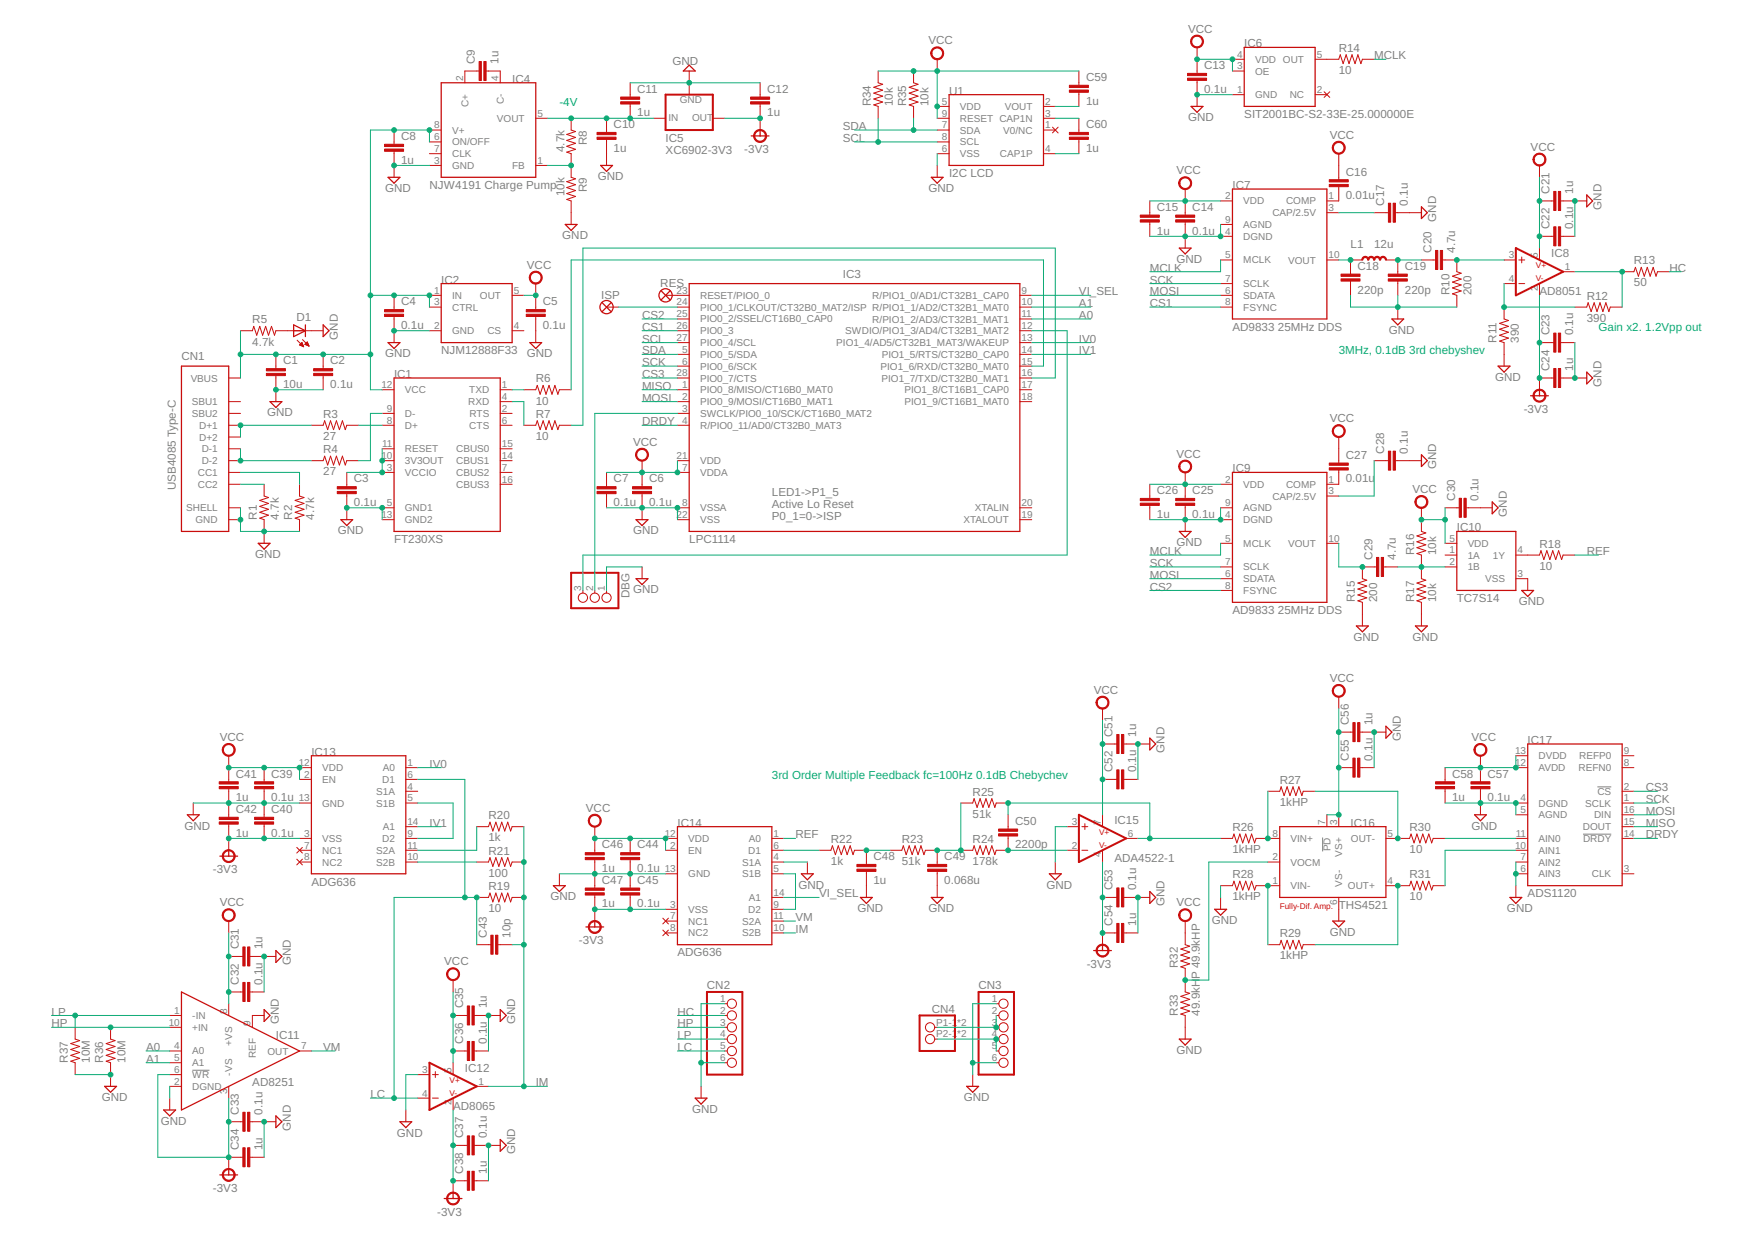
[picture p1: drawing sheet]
<svg xmlns="http://www.w3.org/2000/svg" width="297mm" height="210mm" viewBox="0 0 297 210" stroke-linecap="round" stroke-linejoin="round" font-family="sans-serif">
<defs><g id="words">
<g font-size="2" fill="#808080">
<text x="201.1" y="5.5">VCC</text>
<text x="80.4" y="10.8" transform="rotate(-90 80.4 10.8)">C9</text>
<text x="84.4" y="10.8" transform="rotate(-90 84.4 10.8)">1u</text>
<text x="113.8" y="10.9">GND</text>
<text x="157.1" y="7.5">VCC</text>
<text x="203.8" y="11.7">C13</text>
<text x="210.6" y="8">I</text>
<text x="211.1" y="8">C6</text>
<text x="226.6" y="8.8">R14</text>
<text x="232.6" y="10">MCLK</text>
<text x="86.7" y="14">IC4</text>
<text x="107.9" y="15.7">C11</text>
<text x="129.8" y="15.7">C12</text>
<text x="160.6" y="16">U1</text>
<text x="183.8" y="17.7">1u</text>
<text x="183.8" y="13.7">C59</text>
<text x="203.8" y="15.7">0.1u</text>
<text x="226.6" y="12.5">10</text>
<text x="67.9" y="23.7">C8</text>
<text x="103.9" y="21.7">C10</text>
<text x="107.9" y="19.7">1u</text>
<text x="129.8" y="19.7">1u</text>
<text x="142.6" y="22">SDA</text>
<text x="147.4" y="18" transform="rotate(-90 147.4 18)">R34</text>
<text x="151.1" y="18" transform="rotate(-90 151.1 18)">10k</text>
<text x="153.4" y="18" transform="rotate(-90 153.4 18)">R35</text>
<text x="157.1" y="18" transform="rotate(-90 157.1 18)">10k</text>
<text x="183.8" y="21.7">C60</text>
<text x="201.1" y="20.5">GND</text>
<text x="210.6" y="20">SIT2001BC-S2-33E-25.000000E</text>
<text x="225.1" y="23.5">VCC</text>
<text x="67.9" y="27.7">1u</text>
<text x="95.6" y="25.8" transform="rotate(-90 95.6 25.8)">4.7k</text>
<text x="99.3" y="24.5" transform="rotate(-90 99.3 24.5)">R8</text>
<text x="103.9" y="25.7">1u</text>
<text x="112.7" y="26">XC6902-3V3</text>
<text x="112.7" y="24">IC5</text>
<text x="126" y="25.9">-3V3</text>
<text x="142.6" y="24">SCL</text>
<text x="183.8" y="25.7">1u</text>
<text x="199.1" y="29.5">VCC</text>
<text x="227.8" y="29.7">C16</text>
<text x="259.1" y="25.5">VCC</text>
<text x="65.2" y="32.5">GND</text>
<text x="72.7" y="32">NJW4191 Charge Pump</text>
<text x="95.6" y="33.2" transform="rotate(-90 95.6 33.2)">10k</text>
<text x="99.3" y="32.5" transform="rotate(-90 99.3 32.5)">R9</text>
<text x="101.2" y="30.5">GND</text>
<text x="157.1" y="32.5">GND</text>
<text x="160.6" y="30">I2C LCD</text>
<text x="195.8" y="35.7">C15</text>
<text x="201.8" y="35.7">C14</text>
<text x="208.6" y="32">I</text>
<text x="209.1" y="32">C7</text>
<text x="227.8" y="33.7">0.01u</text>
<text x="234.3" y="34.8" transform="rotate(-90 234.3 34.8)">C17</text>
<text x="238.3" y="34.8" transform="rotate(-90 238.3 34.8)">0.1u</text>
<text x="262.3" y="32.8" transform="rotate(-90 262.3 32.8)">C21</text>
<text x="266.3" y="32.8" transform="rotate(-90 266.3 32.8)">1u</text>
<text x="271.1" y="35.5" transform="rotate(-90 271.1 35.5)">GND</text>
<text x="95.2" y="40.5">GND</text>
<text x="195.8" y="39.7">1u</text>
<text x="201.8" y="39.7">0.1u</text>
<text x="243.1" y="37.5" transform="rotate(-90 243.1 37.5)">GND</text>
<text x="262.3" y="38.8" transform="rotate(-90 262.3 38.8)">C22</text>
<text x="266.3" y="38.8" transform="rotate(-90 266.3 38.8)">0.1u</text>
<text x="74.7" y="48">IC2</text>
<text x="89.2" y="45.5">VCC</text>
<text x="142.6" y="47">IC3</text>
<text x="194.6" y="46">MCLK</text>
<text x="194.6" y="48">SCK</text>
<text x="199.1" y="44.5">GND</text>
<text x="228.6" y="42">L1</text>
<text x="229.8" y="45.7">C18</text>
<text x="232.6" y="42">12u</text>
<text x="237.8" y="45.7">C19</text>
<text x="242.3" y="42.8" transform="rotate(-90 242.3 42.8)">C20</text>
<text x="246.3" y="42.8" transform="rotate(-90 246.3 42.8)">4.7u</text>
<text x="262.6" y="43.5">IC8</text>
<text x="276.5" y="44.7">R13</text>
<text x="282.5" y="46">HC</text>
<text x="67.9" y="51.7">C4</text>
<text x="91.9" y="51.7">C5</text>
<text x="101.8" y="50.5">ISP</text>
<text x="108.7" y="54">CS2</text>
<text x="111.8" y="48.5">RES</text>
<text x="182.6" y="54">A0</text>
<text x="182.6" y="52">A1</text>
<text x="182.6" y="50">VI_SEL</text>
<text x="194.6" y="50">MOSI</text>
<text x="194.6" y="52">CS1</text>
<text x="229.8" y="49.7">220p</text>
<text x="237.8" y="49.7">220p</text>
<text x="245.3" y="50" transform="rotate(-90 245.3 50)">R10</text>
<text x="249.1" y="50" transform="rotate(-90 249.1 50)">200</text>
<text x="260.6" y="50">AD8051</text>
<text x="268.6" y="50.7">R12</text>
<text x="276.5" y="48.5">50</text>
<text x="42.7" y="58.5">4.7k</text>
<text x="42.7" y="54.7">R5</text>
<text x="50.2" y="54.4">D1</text>
<text x="57.2" y="57.5" transform="rotate(-90 57.2 57.5)">GND</text>
<text x="67.9" y="55.7">0.1u</text>
<text x="74.7" y="60">NJM12888F33</text>
<text x="91.9" y="55.7">0.1u</text>
<text x="108.7" y="56">CS1</text>
<text x="108.7" y="60">SDA</text>
<text x="108.7" y="58">SCL</text>
<text x="182.6" y="58">IV0</text>
<text x="182.6" y="60">IV1</text>
<text x="208.6" y="56">AD9833</text>
<text x="216.3" y="56">25MHz DDS</text>
<text x="235.1" y="56.5">GND</text>
<text x="253.3" y="58" transform="rotate(-90 253.3 58)">R11</text>
<text x="257.1" y="58" transform="rotate(-90 257.1 58)">390</text>
<text x="262.3" y="56.8" transform="rotate(-90 262.3 56.8)">C23</text>
<text x="266.3" y="56.8" transform="rotate(-90 266.3 56.8)">0.1u</text>
<text x="268.6" y="54.5">390</text>
<text x="30.7" y="61">CN1</text>
<text x="47.9" y="65.7">10u</text>
<text x="47.9" y="61.7">C1</text>
<text x="55.9" y="65.7">0.1u</text>
<text x="55.9" y="61.7">C2</text>
<text x="65.2" y="60.5">GND</text>
<text x="66.7" y="64">IC1</text>
<text x="89.2" y="60.5">GND</text>
<text x="90.7" y="64.7">R6</text>
<text x="108.7" y="62">SCK</text>
<text x="108.7" y="64">CS3</text>
<text x="108.7" y="66">MISO</text>
<text x="253.1" y="64.5">GND</text>
<text x="262.3" y="62.8" transform="rotate(-90 262.3 62.8)">C24</text>
<text x="266.3" y="62.8" transform="rotate(-90 266.3 62.8)">1u</text>
<text x="271.1" y="65.5" transform="rotate(-90 271.1 65.5)">GND</text>
<text x="45.2" y="70.5">GND</text>
<text x="54.7" y="70.7">R3</text>
<text x="90.7" y="68.5">10</text>
<text x="90.7" y="70.7">R7</text>
<text x="108.7" y="68">MOSI</text>
<text x="108.7" y="72">DRDY</text>
<text x="225.1" y="71.5">VCC</text>
<text x="257.9" y="69.9">-3V3</text>
<text x="54.7" y="74.5">27</text>
<text x="54.7" y="76.7">R4</text>
<text x="90.7" y="74.5">10</text>
<text x="107.2" y="75.5">VCC</text>
<text x="199.1" y="77.5">VCC</text>
<text x="227.8" y="77.7">C27</text>
<text x="234.3" y="76.8" transform="rotate(-90 234.3 76.8)">C28</text>
<text x="238.3" y="76.8" transform="rotate(-90 238.3 76.8)">0.1u</text>
<text x="29.8" y="83" transform="rotate(-90 29.8 83)">USB4085 Type-C</text>
<text x="54.7" y="80.5">27</text>
<text x="59.9" y="81.7">C3</text>
<text x="103.9" y="81.7">C7</text>
<text x="109.9" y="81.7">C6</text>
<text x="130.6" y="84">LED1-&gt;P1_5</text>
<text x="195.8" y="83.7">C26</text>
<text x="201.8" y="83.7">C25</text>
<text x="208.6" y="80">I</text>
<text x="209.1" y="80">C9</text>
<text x="227.8" y="81.7">0.01u</text>
<text x="239.1" y="83.5">VCC</text>
<text x="243.1" y="79.5" transform="rotate(-90 243.1 79.5)">GND</text>
<text x="43.5" y="88" transform="rotate(-90 43.5 88)">R1</text>
<text x="47.2" y="88" transform="rotate(-90 47.2 88)">4.7k</text>
<text x="49.5" y="88" transform="rotate(-90 49.5 88)">R2</text>
<text x="53.2" y="88" transform="rotate(-90 53.2 88)">4.7k</text>
<text x="59.9" y="85.7">0.1u</text>
<text x="103.9" y="85.7">0.1u</text>
<text x="109.9" y="85.7">0.1u</text>
<text x="130.6" y="86">Active Lo Reset</text>
<text x="130.6" y="88">P0_1=0-&gt;ISP</text>
<text x="195.8" y="87.7">1u</text>
<text x="201.8" y="87.7">0.1u</text>
<text x="246.3" y="84.8" transform="rotate(-90 246.3 84.8)">C30</text>
<text x="246.6" y="90">I</text>
<text x="247.1" y="90">C10</text>
<text x="250.3" y="84.8" transform="rotate(-90 250.3 84.8)">0.1u</text>
<text x="255.1" y="87.5" transform="rotate(-90 255.1 87.5)">GND</text>
<text x="43.2" y="94.5">GND</text>
<text x="57.2" y="90.5">GND</text>
<text x="66.7" y="92">FT230XS</text>
<text x="107.2" y="90.5">GND</text>
<text x="116.7" y="92">LPC1114</text>
<text x="194.6" y="94">MCLK</text>
<text x="194.6" y="96">SCK</text>
<text x="199.1" y="92.5">GND</text>
<text x="232.3" y="94.8" transform="rotate(-90 232.3 94.8)">C29</text>
<text x="236.3" y="94.8" transform="rotate(-90 236.3 94.8)">4.7u</text>
<text x="239.3" y="94" transform="rotate(-90 239.3 94)">R16</text>
<text x="243.1" y="94" transform="rotate(-90 243.1 94)">10k</text>
<text x="260.6" y="92.7">R18</text>
<text x="268.6" y="94">REF</text>
<text x="106.6" y="101.2" transform="rotate(-90 106.6 101.2)">DBG</text>
<text x="107.2" y="100.5">GND</text>
<text x="194.6" y="98">MOSI</text>
<text x="194.6" y="100">CS2</text>
<text x="229.3" y="102" transform="rotate(-90 229.3 102)">R15</text>
<text x="233.1" y="102" transform="rotate(-90 233.1 102)">200</text>
<text x="239.3" y="102" transform="rotate(-90 239.3 102)">R17</text>
<text x="243.1" y="102" transform="rotate(-90 243.1 102)">10k</text>
<text x="246.6" y="102">TC7S14</text>
<text x="260.6" y="96.5">10</text>
<text x="208.6" y="104">AD9833</text>
<text x="216.3" y="104">25MHz DDS</text>
<text x="257.1" y="102.5">GND</text>
<text x="229.1" y="108.5">GND</text>
<text x="239.1" y="108.5">GND</text>
<text x="185.1" y="117.4">VCC</text>
<text x="225.1" y="115.4">VCC</text>
<text x="37.2" y="125.4">VCC</text>
<text x="188.3" y="124.7" transform="rotate(-90 188.3 124.7)">C51</text>
<text x="192.3" y="124.7" transform="rotate(-90 192.3 124.7)">1u</text>
<text x="228.3" y="122.7" transform="rotate(-90 228.3 122.7)">C56</text>
<text x="232.3" y="122.7" transform="rotate(-90 232.3 122.7)">1u</text>
<text x="237.1" y="125.4" transform="rotate(-90 237.1 125.4)">GND</text>
<text x="249.1" y="125.4">VCC</text>
<text x="258.6" y="125.9">IC17</text>
<text x="39.9" y="131.6">C41</text>
<text x="45.9" y="131.6">C39</text>
<text x="52.7" y="127.9">I</text>
<text x="53.2" y="127.9">C13</text>
<text x="72.7" y="129.9">IV0</text>
<text x="188.3" y="130.7" transform="rotate(-90 188.3 130.7)">C52</text>
<text x="192.3" y="130.7" transform="rotate(-90 192.3 130.7)">0.1u</text>
<text x="197.1" y="127.4" transform="rotate(-90 197.1 127.4)">GND</text>
<text x="228.3" y="128.7" transform="rotate(-90 228.3 128.7)">C55</text>
<text x="232.3" y="128.7" transform="rotate(-90 232.3 128.7)">0.1u</text>
<text x="245.8" y="131.6">C58</text>
<text x="251.8" y="131.6">C57</text>
<text x="39.9" y="135.6">1u</text>
<text x="39.9" y="137.6">C42</text>
<text x="45.9" y="135.6">0.1u</text>
<text x="45.9" y="137.6">C40</text>
<text x="99.2" y="137.4">VCC</text>
<text x="164.6" y="134.7">R25</text>
<text x="216.6" y="136.4">1kHP</text>
<text x="216.6" y="132.7">R27</text>
<text x="245.8" y="135.6">1u</text>
<text x="251.8" y="135.6">0.1u</text>
<text x="278.5" y="135.9">SCK</text>
<text x="278.5" y="137.9">MOSI</text>
<text x="278.5" y="133.9">CS3</text>
<text x="31.2" y="140.4">GND</text>
<text x="39.9" y="141.6">1u</text>
<text x="45.9" y="141.6">0.1u</text>
<text x="72.7" y="139.9">IV1</text>
<text x="82.7" y="142.4">1k</text>
<text x="82.7" y="138.7">R20</text>
<text x="101.9" y="143.6">C46</text>
<text x="107.9" y="143.6">C44</text>
<text x="114.7" y="139.9">IC14</text>
<text x="134.6" y="141.9">REF</text>
<text x="140.6" y="142.7">R22</text>
<text x="152.6" y="142.7">R23</text>
<text x="164.6" y="138.4">51k</text>
<text x="164.6" y="142.7">R24</text>
<text x="171.8" y="143.6">2200p</text>
<text x="171.8" y="139.6">C50</text>
<text x="188.6" y="139.4">IC15</text>
<text x="208.6" y="140.7">R26</text>
<text x="228.6" y="139.9">IC16</text>
<text x="238.6" y="140.7">R30</text>
<text x="249.1" y="140.4">GND</text>
<text x="278.5" y="139.9">MISO</text>
<text x="278.5" y="141.9">DRDY</text>
<text x="36" y="147.8">-3V3</text>
<text x="52.7" y="149.9">ADG636</text>
<text x="82.7" y="148.4">100</text>
<text x="82.7" y="144.7">R21</text>
<text x="101.9" y="147.6">1u</text>
<text x="101.9" y="149.6">C47</text>
<text x="107.9" y="147.6">0.1u</text>
<text x="107.9" y="149.6">C45</text>
<text x="140.6" y="146.4">1k</text>
<text x="147.8" y="149.6">1u</text>
<text x="147.8" y="145.6">C48</text>
<text x="152.6" y="146.4">51k</text>
<text x="159.8" y="149.6">0.068u</text>
<text x="159.8" y="145.6">C49</text>
<text x="164.6" y="146.4">178k</text>
<text x="188.6" y="145.9">ADA4522-1</text>
<text x="208.6" y="144.4">1kHP</text>
<text x="208.6" y="148.7">R28</text>
<text x="238.6" y="144.4">10</text>
<text x="238.6" y="148.7">R31</text>
<text x="37.2" y="153.4">VCC</text>
<text x="82.7" y="154.4">10</text>
<text x="82.7" y="150.7">R19</text>
<text x="93.2" y="152.4">GND</text>
<text x="101.9" y="153.6">1u</text>
<text x="107.9" y="153.6">0.1u</text>
<text x="134.6" y="155.9">VM</text>
<text x="135.1" y="150.4">GND</text>
<text x="138.6" y="151.9">VI_SEL</text>
<text x="145.1" y="154.4">GND</text>
<text x="157.1" y="154.4">GND</text>
<text x="177.1" y="150.4">GND</text>
<text x="188.3" y="150.7" transform="rotate(-90 188.3 150.7)">C53</text>
<text x="192.3" y="150.7" transform="rotate(-90 192.3 150.7)">0.1u</text>
<text x="197.1" y="153.4" transform="rotate(-90 197.1 153.4)">GND</text>
<text x="199.1" y="153.4">VCC</text>
<text x="208.6" y="152.4">1kHP</text>
<text x="226.6" y="153.9">THS4521</text>
<text x="238.6" y="152.4">10</text>
<text x="255.1" y="154.4">GND</text>
<text x="258.6" y="151.9">ADS1120</text>
<text x="40.4" y="160.7" transform="rotate(-90 40.4 160.7)">C31</text>
<text x="44.4" y="160.7" transform="rotate(-90 44.4 160.7)">1u</text>
<text x="82.4" y="158.7" transform="rotate(-90 82.4 158.7)">C43</text>
<text x="86.4" y="158.7" transform="rotate(-90 86.4 158.7)">10p</text>
<text x="98" y="159.8">-3V3</text>
<text x="114.7" y="161.9">ADG636</text>
<text x="134.6" y="157.9">IM</text>
<text x="188.3" y="156.7" transform="rotate(-90 188.3 156.7)">C54</text>
<text x="192.3" y="156.7" transform="rotate(-90 192.3 156.7)">1u</text>
<text x="205.1" y="156.4">GND</text>
<text x="216.6" y="158.7">R29</text>
<text x="225.1" y="158.4">GND</text>
<text x="40.4" y="166.7" transform="rotate(-90 40.4 166.7)">C32</text>
<text x="44.4" y="166.7" transform="rotate(-90 44.4 166.7)">0.1u</text>
<text x="49.2" y="163.4" transform="rotate(-90 49.2 163.4)">GND</text>
<text x="75.2" y="163.4">VCC</text>
<text x="119.7" y="167.4">CN2</text>
<text x="165.6" y="167.4">CN3</text>
<text x="183.9" y="163.8">-3V3</text>
<text x="199.4" y="163.9" transform="rotate(-90 199.4 163.9)">R32</text>
<text x="203.1" y="165.6" transform="rotate(-90 203.1 165.6)">P 49.9kHP</text>
<text x="216.6" y="162.4">1kHP</text>
<text x="8.7" y="171.9">LP</text>
<text x="8.7" y="173.9">HP</text>
<text x="47.2" y="173.4" transform="rotate(-90 47.2 173.4)">GND</text>
<text x="78.4" y="170.7" transform="rotate(-90 78.4 170.7)">C35</text>
<text x="82.4" y="170.7" transform="rotate(-90 82.4 170.7)">1u</text>
<text x="87.2" y="173.4" transform="rotate(-90 87.2 173.4)">GND</text>
<text x="114.7" y="171.9">HC</text>
<text x="114.7" y="173.9">HP</text>
<text x="157.7" y="171.4">CN4</text>
<text x="199.4" y="171.9" transform="rotate(-90 199.4 171.9)">R33</text>
<text x="203.1" y="171.9" transform="rotate(-90 203.1 171.9)">49.9kH</text>
<text x="11.5" y="179.9" transform="rotate(-90 11.5 179.9)">R37</text>
<text x="15.2" y="179.9" transform="rotate(-90 15.2 179.9)">10M</text>
<text x="17.5" y="179.9" transform="rotate(-90 17.5 179.9)">R36</text>
<text x="21.2" y="179.9" transform="rotate(-90 21.2 179.9)">10M</text>
<text x="24.7" y="177.9">A0</text>
<text x="24.7" y="179.9">A1</text>
<text x="46.7" y="175.9">IC11</text>
<text x="54.7" y="177.9">VM</text>
<text x="78.4" y="176.7" transform="rotate(-90 78.4 176.7)">C36</text>
<text x="82.4" y="176.7" transform="rotate(-90 82.4 176.7)">0.1u</text>
<text x="114.7" y="175.9">LP</text>
<text x="114.7" y="177.9">LC</text>
<text x="199.1" y="178.4">GND</text>
<text x="42.7" y="183.9">AD8251</text>
<text x="62.7" y="185.9">LC</text>
<text x="78.7" y="181.4">IC12</text>
<text x="90.7" y="183.9">IM</text>
<text x="17.2" y="186.4">GND</text>
<text x="27.2" y="190.4">GND</text>
<text x="40.4" y="188.7" transform="rotate(-90 40.4 188.7)">C33</text>
<text x="44.4" y="188.7" transform="rotate(-90 44.4 188.7)">0.1u</text>
<text x="49.2" y="191.4" transform="rotate(-90 49.2 191.4)">GND</text>
<text x="76.7" y="187.9">AD8065</text>
<text x="117.2" y="188.4">GND</text>
<text x="163.1" y="186.4">GND</text>
<text x="40.4" y="194.7" transform="rotate(-90 40.4 194.7)">C34</text>
<text x="44.4" y="194.7" transform="rotate(-90 44.4 194.7)">1u</text>
<text x="67.2" y="192.4">GND</text>
<text x="78.4" y="192.7" transform="rotate(-90 78.4 192.7)">C37</text>
<text x="82.4" y="192.7" transform="rotate(-90 82.4 192.7)">0.1u</text>
<text x="87.2" y="195.4" transform="rotate(-90 87.2 195.4)">GND</text>
<text x="36" y="201.8">-3V3</text>
<text x="78.4" y="198.7" transform="rotate(-90 78.4 198.7)">C38</text>
<text x="82.4" y="198.7" transform="rotate(-90 82.4 198.7)">1u</text>
<text x="74" y="205.8">-3V3</text>
</g>
<g font-size="2" fill="#0dab76">
<text x="94.7" y="18">-4V</text>
<text x="226.6" y="60">3MHz, 0.1dB 3rd chebyshev</text>
<text x="270.6" y="56">Gain x2. 1.2Vpp out</text>
<text x="130.6" y="131.9">3rd Order Multiple Feedback fc=100Hz 0.1dB Chebychev</text>
</g>
<g font-size="1.7" fill="#808080">
<text x="209.4" y="11.7">3</text>
<text x="209.4" y="9.7">4</text>
<text x="212.4" y="10.6">VDD OUT</text>
<text x="222.9" y="9.7">5</text>
<text x="78.4" y="13.7" transform="rotate(-90 78.4 13.7)">2</text>
<text x="84.4" y="13.7" transform="rotate(-90 84.4 13.7)">4</text>
<text x="85.3" y="17.7" transform="rotate(-90 85.3 17.7)">C-</text>
<text x="115.1" y="17.4">GND</text>
<text x="159.4" y="17.7">5</text>
<text x="176.9" y="17.7">2</text>
<text x="209.4" y="15.7">1</text>
<text x="212.4" y="12.6">OE</text>
<text x="212.4" y="16.6">GND</text>
<text x="218.3" y="16.6">NC</text>
<text x="222.9" y="15.7">2</text>
<text x="73.5" y="23.7">6</text>
<text x="73.5" y="21.7">8</text>
<text x="76.5" y="22.6">V+</text>
<text x="79.3" y="18.1" transform="rotate(-90 79.3 18.1)">C+</text>
<text x="84.1" y="20.6">VOUT</text>
<text x="91" y="19.7">5</text>
<text x="113.2" y="20.5">IN</text>
<text x="117.2" y="20.5">OUT</text>
<text x="159.4" y="21.7">7</text>
<text x="159.4" y="23.7">8</text>
<text x="159.4" y="19.7">9</text>
<text x="162.5" y="18.6">VDD</text>
<text x="162.5" y="22.6">SDA</text>
<text x="162.5" y="20.6">RESET CAP1N</text>
<text x="169.8" y="22.6">V0/NC</text>
<text x="170.1" y="18.6">VOUT</text>
<text x="176.9" y="21.7">1</text>
<text x="176.9" y="19.7">3</text>
<text x="73.5" y="27.7">3</text>
<text x="73.5" y="25.7">7</text>
<text x="76.5" y="24.6">ON/OFF</text>
<text x="76.5" y="28.6">GND</text>
<text x="76.5" y="26.6">CLK</text>
<text x="86.7" y="28.6">FB</text>
<text x="91" y="27.7">1</text>
<text x="159.4" y="25.7">6</text>
<text x="162.5" y="26.6">VSS</text>
<text x="162.5" y="24.6">SCL</text>
<text x="169.3" y="26.6">CAP1P</text>
<text x="176.9" y="25.7">4</text>
<text x="207.4" y="33.7">2</text>
<text x="210.4" y="34.6">VDD</text>
<text x="217.7" y="34.6">COMP</text>
<text x="224.9" y="33.7">1</text>
<text x="224.9" y="35.7">3</text>
<text x="207.4" y="39.7">4</text>
<text x="207.4" y="37.7">9</text>
<text x="210.4" y="40.6">DGND</text>
<text x="210.4" y="38.6">AGND</text>
<text x="215.4" y="36.6">CAP/2.5V</text>
<text x="207.4" y="47.7">7</text>
<text x="207.4" y="43.7">5</text>
<text x="210.4" y="44.6">MCLK</text>
<text x="218" y="44.6">VOUT</text>
<text x="224.9" y="43.7">10</text>
<text x="255.4" y="47.7">4</text>
<text x="255.4" y="43.7">3</text>
<text x="260.3" y="43.7" transform="rotate(-90 260.3 43.7)">5</text>
<text x="264.8" y="45.7">1</text>
<text x="73.5" y="49.7">1</text>
<text x="73.5" y="51.7">3</text>
<text x="76.5" y="50.6">IN</text>
<text x="76.5" y="52.6">CTRL</text>
<text x="81.2" y="50.6">OUT</text>
<text x="87" y="49.7">5</text>
<text x="114.5" y="49.7">23</text>
<text x="114.5" y="51.7">24</text>
<text x="114.5" y="53.7">25</text>
<text x="118.5" y="50.6">RESET/PIO0_0</text>
<text x="118.5" y="52.6">PIO0_1/CLKOUT/CT32B0_MAT2/ISP R/PIO1_1/AD2/CT32B1_MAT0</text>
<text x="147.6" y="50.6">R/PIO1_0/AD1/CT32B1_CAP0</text>
<text x="172.9" y="49.7">9</text>
<text x="172.9" y="51.7">10</text>
<text x="172.9" y="53.7">11</text>
<text x="207.4" y="49.7">6</text>
<text x="207.4" y="51.7">8</text>
<text x="210.4" y="48.6">SCLK</text>
<text x="210.4" y="50.6">SDATA</text>
<text x="210.4" y="52.6">FSYNC</text>
<text x="260.3" y="49.2" transform="rotate(-90 260.3 49.2)">2</text>
<text x="73.5" y="55.7">2</text>
<text x="76.5" y="56.6">GND</text>
<text x="82.5" y="56.6">CS</text>
<text x="87" y="55.7">4</text>
<text x="114.5" y="55.7">26</text>
<text x="114.5" y="57.7">27</text>
<text x="115.4" y="59.7">5</text>
<text x="118.5" y="54.6">PIO0_2/SSEL/CT16B0_CAP0</text>
<text x="118.5" y="56.6">PIO0_3</text>
<text x="118.5" y="58.6">PIO0_4/SCL</text>
<text x="141.5" y="58.6">PIO1_4/AD5/CT32B1_MAT3/WAKEUP</text>
<text x="143.1" y="56.6">SWDIO/PIO1_3/AD4/CT32B1_MAT2</text>
<text x="147.6" y="54.6">R/PIO1_2/AD3/CT32B1_MAT1</text>
<text x="172.9" y="55.7">12</text>
<text x="172.9" y="57.7">13</text>
<text x="172.9" y="59.7">14</text>
<text x="32.3" y="64.6">VBUS</text>
<text x="64.5" y="65.7">12</text>
<text x="85" y="65.7">1</text>
<text x="114.5" y="63.7">28</text>
<text x="115.4" y="61.7">6</text>
<text x="115.4" y="65.7">1</text>
<text x="118.5" y="60.6">PIO0_5/SDA</text>
<text x="118.5" y="62.6">PIO0_6/SCK</text>
<text x="118.5" y="64.6">PIO0_7/CTS</text>
<text x="149" y="62.6">PIO1_6/RXD/CT32B0_MAT0</text>
<text x="149.2" y="64.6">PIO1_7/TXD/CT32B0_MAT1</text>
<text x="149.2" y="60.6">PIO1_5/RTS/CT32B0_CAP0</text>
<text x="172.9" y="65.7">17</text>
<text x="172.9" y="61.7">15</text>
<text x="172.9" y="63.7">16</text>
<text x="32.5" y="68.6">SBU1</text>
<text x="32.5" y="70.6">SBU2</text>
<text x="65.5" y="71.7">8</text>
<text x="65.5" y="69.7">9</text>
<text x="68.5" y="66.6">VCC</text>
<text x="68.5" y="70.6">D-</text>
<text x="79.3" y="68.6">RXD</text>
<text x="79.4" y="66.6">TXD</text>
<text x="79.5" y="70.6">RTS</text>
<text x="85" y="67.7">4</text>
<text x="85" y="69.7">2</text>
<text x="85" y="71.7">6</text>
<text x="115.4" y="67.7">2</text>
<text x="115.4" y="69.7">3</text>
<text x="115.4" y="71.7">4</text>
<text x="118.5" y="66.6">PIO0_8/MISO/CT16B0_MAT0</text>
<text x="118.5" y="68.6">PIO0_9/MOSI/CT16B0_MAT1</text>
<text x="118.5" y="70.6">SWCLK/PIO0_10/SCK/CT16B0_MAT2</text>
<text x="153.1" y="66.6">PIO1_8/CT16B1_CAP0</text>
<text x="153.1" y="68.6">PIO1_9/CT16B1_MAT0</text>
<text x="172.9" y="67.7">18</text>
<text x="33.7" y="72.6">D+1</text>
<text x="33.7" y="74.6">D+2</text>
<text x="34.1" y="76.6">D-1</text>
<text x="64.5" y="77.7">10</text>
<text x="64.7" y="75.7">11</text>
<text x="68.5" y="72.6">D+</text>
<text x="68.5" y="76.6">RESET</text>
<text x="77.2" y="76.6">CBUS0</text>
<text x="79.4" y="72.6">CTS</text>
<text x="85" y="75.7">15</text>
<text x="85" y="77.7">14</text>
<text x="114.5" y="77.7">21</text>
<text x="118.5" y="72.6">R/PIO0_11/AD0/CT32B0_MAT3</text>
<text x="33.5" y="80.6">CC1</text>
<text x="33.5" y="82.6">CC2</text>
<text x="34.1" y="78.6">D-2</text>
<text x="65.5" y="79.7">3</text>
<text x="68.5" y="78.6">3V3OUT</text>
<text x="68.5" y="80.6">VCCIO</text>
<text x="77.2" y="78.6">CBUS1</text>
<text x="77.2" y="80.6">CBUS2</text>
<text x="77.2" y="82.6">CBUS3</text>
<text x="85" y="79.7">7</text>
<text x="85" y="81.7">16</text>
<text x="115.4" y="79.7">7</text>
<text x="118.5" y="80.6">VDDA</text>
<text x="118.5" y="78.6">VDD</text>
<text x="207.4" y="81.7">2</text>
<text x="210.4" y="82.6">VDD</text>
<text x="217.7" y="82.6">COMP</text>
<text x="224.9" y="81.7">1</text>
<text x="224.9" y="83.7">3</text>
<text x="31.5" y="86.6">SHELL</text>
<text x="33.1" y="88.6">GND</text>
<text x="64.5" y="87.7">13</text>
<text x="65.5" y="85.7">5</text>
<text x="68.5" y="86.6">GND1</text>
<text x="68.5" y="88.6">GND2</text>
<text x="114.5" y="87.7">22</text>
<text x="115.4" y="85.7">8</text>
<text x="118.5" y="86.6">VSSA</text>
<text x="118.5" y="88.6">VSS</text>
<text x="163.1" y="88.6">XTALOUT</text>
<text x="165" y="86.6">XTALIN</text>
<text x="172.9" y="85.7">20</text>
<text x="172.9" y="87.7">19</text>
<text x="207.4" y="87.7">4</text>
<text x="207.4" y="85.7">9</text>
<text x="210.4" y="88.6">DGND</text>
<text x="210.4" y="86.6">AGND</text>
<text x="215.4" y="84.6">CAP/2.5V</text>
<text x="207.4" y="95.7">7</text>
<text x="207.4" y="91.7">5</text>
<text x="210.4" y="92.6">MCLK</text>
<text x="218" y="92.6">VOUT</text>
<text x="224.9" y="91.7">10</text>
<text x="245.4" y="93.7">1</text>
<text x="245.4" y="95.7">2</text>
<text x="245.4" y="91.7">5</text>
<text x="248.4" y="94.6">1A</text>
<text x="248.4" y="92.6">VDD</text>
<text x="252.7" y="94.6">1Y</text>
<text x="256.8" y="93.7">4</text>
<text x="98.4" y="100.1" transform="rotate(-90 98.4 100.1)">3</text>
<text x="100.4" y="100.1" transform="rotate(-90 100.4 100.1)">2</text>
<text x="102.4" y="100.1" transform="rotate(-90 102.4 100.1)">1</text>
<text x="207.4" y="97.7">6</text>
<text x="207.4" y="99.7">8</text>
<text x="210.4" y="96.6">SCLK</text>
<text x="210.4" y="98.6">SDATA</text>
<text x="210.4" y="100.6">FSYNC</text>
<text x="248.4" y="96.6">1B</text>
<text x="251.4" y="98.6">VSS</text>
<text x="256.8" y="97.7">3</text>
<text x="50.6" y="129.7">12</text>
<text x="51.5" y="131.7">2</text>
<text x="54.5" y="130.5">VDD</text>
<text x="64.8" y="130.5">A0</text>
<text x="69" y="131.7">6</text>
<text x="69" y="129.7">1</text>
<text x="256.4" y="127.7">13</text>
<text x="256.4" y="129.7">12</text>
<text x="260.4" y="128.5">DVDD</text>
<text x="260.4" y="130.5">AVDD</text>
<text x="267.2" y="130.5">REFN0</text>
<text x="267.3" y="128.5">REFP0</text>
<text x="274.8" y="127.7">9</text>
<text x="274.8" y="129.7">8</text>
<text x="50.6" y="135.7">13</text>
<text x="54.5" y="136.5">GND</text>
<text x="54.5" y="132.5">EN</text>
<text x="63.7" y="134.5">S1A</text>
<text x="63.7" y="136.5">S1B</text>
<text x="64.7" y="132.5">D1</text>
<text x="69" y="133.7">4</text>
<text x="69" y="135.7">5</text>
<text x="257.4" y="135.7">4</text>
<text x="257.4" y="137.7">5</text>
<text x="260.4" y="136.5">DGND</text>
<text x="268.3" y="136.5">SCLK</text>
<text x="270.4" y="134.5">CS</text>
<text x="274.8" y="133.7">2</text>
<text x="274.8" y="135.7">1</text>
<text x="274.8" y="137.7">16</text>
<text x="51.5" y="141.6">3</text>
<text x="51.5" y="143.6">7</text>
<text x="54.5" y="142.5">VSS</text>
<text x="64.7" y="142.5">D2</text>
<text x="64.8" y="140.5">A1</text>
<text x="69" y="143.6">11</text>
<text x="69" y="141.6">9</text>
<text x="69" y="139.6">14</text>
<text x="112.5" y="141.6">12</text>
<text x="113.4" y="143.6">2</text>
<text x="116.5" y="142.5">VDD</text>
<text x="126.8" y="142.5">A0</text>
<text x="130.9" y="143.6">6</text>
<text x="130.9" y="141.6">1</text>
<text x="181.4" y="143.6">2</text>
<text x="181.4" y="139.6">3</text>
<text x="186.3" y="139.6" transform="rotate(-90 186.3 139.6)">7</text>
<text x="190.9" y="141.6">6</text>
<text x="215.4" y="141.6">8</text>
<text x="218.4" y="142.5">VIN+</text>
<text x="224.3" y="139.6" transform="rotate(-90 224.3 139.6)">7</text>
<text x="226.3" y="139.6" transform="rotate(-90 226.3 139.6)">3</text>
<text x="228.7" y="142.5">OUT-</text>
<text x="234.9" y="141.6">5</text>
<text x="256.4" y="143.6">10</text>
<text x="256.5" y="141.6">11</text>
<text x="260.4" y="138.5">AGND</text>
<text x="260.4" y="142.5">AIN0</text>
<text x="267.9" y="140.5">DOUT</text>
<text x="267.9" y="142.5">DRDY</text>
<text x="269.8" y="138.5">DIN</text>
<text x="274.8" y="139.6">15</text>
<text x="274.8" y="141.6">14</text>
<text x="51.5" y="145.6">8</text>
<text x="54.5" y="144.5">NC1</text>
<text x="54.5" y="146.5">NC2</text>
<text x="63.7" y="144.5">S2A</text>
<text x="63.7" y="146.5">S2B</text>
<text x="69" y="145.6">10</text>
<text x="112.5" y="147.6">13</text>
<text x="116.5" y="148.5">GND</text>
<text x="116.5" y="144.5">EN</text>
<text x="125.6" y="146.5">S1A</text>
<text x="125.6" y="148.5">S1B</text>
<text x="126.6" y="144.5">D1</text>
<text x="130.9" y="145.6">4</text>
<text x="130.9" y="147.6">5</text>
<text x="186.3" y="145.1" transform="rotate(-90 186.3 145.1)">4</text>
<text x="215.4" y="149.6">1</text>
<text x="215.4" y="145.6">2</text>
<text x="218.4" y="146.5">VOCM</text>
<text x="225.2" y="144.1" transform="rotate(-90 225.2 144.1)">PD</text>
<text x="227.2" y="145" transform="rotate(-90 227.2 145)">VS+</text>
<text x="234.9" y="149.6">4</text>
<text x="257.4" y="145.6">7</text>
<text x="257.4" y="147.6">6</text>
<text x="260.4" y="144.5">AIN1</text>
<text x="260.4" y="146.5">AIN2</text>
<text x="260.4" y="148.5">AIN3</text>
<text x="269.4" y="148.5">CLK</text>
<text x="274.8" y="147.6">3</text>
<text x="113.4" y="153.6">3</text>
<text x="113.4" y="155.6">7</text>
<text x="116.5" y="154.5">VSS</text>
<text x="126.6" y="154.5">D2</text>
<text x="126.8" y="152.5">A1</text>
<text x="130.9" y="155.6">11</text>
<text x="130.9" y="153.6">9</text>
<text x="130.9" y="151.6">14</text>
<text x="218.4" y="150.5">VIN-</text>
<text x="226.3" y="153.1" transform="rotate(-90 226.3 153.1)">6</text>
<text x="227.2" y="150.1" transform="rotate(-90 227.2 150.1)">VS-</text>
<text x="228.1" y="150.5">OUT+</text>
<text x="113.4" y="157.6">8</text>
<text x="116.5" y="156.5">NC1</text>
<text x="116.5" y="158.5">NC2</text>
<text x="125.6" y="156.5">S2A</text>
<text x="125.6" y="158.5">S2B</text>
<text x="130.9" y="157.6">10</text>
<text x="28.6" y="173.6">10</text>
<text x="29.5" y="171.6">1</text>
<text x="32.6" y="172.5">-IN</text>
<text x="38.4" y="171.6" transform="rotate(-90 38.4 171.6)">8</text>
<text x="42.4" y="173.6" transform="rotate(-90 42.4 173.6)">9</text>
<text x="121.9" y="169.6">1</text>
<text x="121.9" y="171.6">2</text>
<text x="121.9" y="173.6">3</text>
<text x="158.5" y="173.6">P1-1</text>
<text x="162" y="173.6">*2</text>
<text x="167.8" y="169.6">1</text>
<text x="167.8" y="171.6">2</text>
<text x="167.8" y="173.6">3</text>
<text x="29.5" y="177.6">4</text>
<text x="29.5" y="179.6">5</text>
<text x="32.6" y="178.5">A0</text>
<text x="32.6" y="174.5">+IN</text>
<text x="39.3" y="177" transform="rotate(-90 39.3 177)">+VS</text>
<text x="43.3" y="179.1" transform="rotate(-90 43.3 179.1)">REF</text>
<text x="45.3" y="178.5">OUT</text>
<text x="51" y="177.6">7</text>
<text x="121.9" y="175.6">4</text>
<text x="121.9" y="177.6">5</text>
<text x="121.9" y="179.6">6</text>
<text x="158.5" y="175.6">P2-1</text>
<text x="162" y="175.6">*2</text>
<text x="167.8" y="175.6">4</text>
<text x="167.8" y="177.6">5</text>
<text x="167.8" y="179.6">6</text>
<text x="29.5" y="181.6">6</text>
<text x="29.5" y="183.6">2</text>
<text x="32.6" y="180.5">A1</text>
<text x="32.6" y="182.5">WR</text>
<text x="32.6" y="184.5">DGND</text>
<text x="38.4" y="185.1" transform="rotate(-90 38.4 185.1)">3</text>
<text x="39.3" y="182.1" transform="rotate(-90 39.3 182.1)">-VS</text>
<text x="71.5" y="185.6">4</text>
<text x="71.5" y="181.6">3</text>
<text x="76.4" y="181.6" transform="rotate(-90 76.4 181.6)">5</text>
<text x="81" y="183.6">1</text>
<text x="76.4" y="187.1" transform="rotate(-90 76.4 187.1)">2</text>
</g>
<g font-size="1.4" fill="#c90d0c">
<text x="260" y="45.4">V+</text>
<text x="260" y="47.6">V-</text>
<text x="186" y="141.3">V+</text>
<text x="186" y="143.5">V-</text>
<text x="216.6" y="153.9">Fully-Dif. Amp.</text>
<text x="76.1" y="183.3">V+</text>
<text x="76.1" y="185.5">V-</text>
</g>
</g></defs>
<path d="M270.4 133.2h2.3M223.9 141.8v2.3M267.9 141.2h4.8M32.6 181.2h2.9" fill="none" stroke="#808080" stroke-width=".17"/>
<g fill="none" stroke="#c90d0c" stroke-width=".21">
<path d="M74.7 14h16v16h-16zM116.6 11l1.1 1h-2zM160.6 16h16v12h-16zM201.6 18h2l-1 1zM210.6 8h12v10h-12zM65.7 30h2l-1 1zM95.7 38h2l-1 1zM101.7 28h2l-1 1zM127.1 23h3.1M128.7 22v1M157.6 30h2l-1 1zM208.6 32h16v22h-16z"/>
<path d="M240.6 35l1 1-1 1zM268.6 33l1 1-1 1zM49.7 55l2 1-2 1zM51.7 55v2M54.7 55l1 1-1 1zM65.7 58h2l-1 1zM74.7 48h12v10h-12zM89.7 58h2l-1 1zM101.9 51.2l1.6 1.6M103.5 51.2l-1.6 1.6M111.9 49.2l1.6 1.6M113.5 49.2l-1.6 1.6"/>
<path d="M116.6 48h56v42h-56zM199.6 42h2l-1 1zM235.6 54h2l-1 1zM30.7 62h8v28h-8zM45.7 68h2l-1 1zM66.7 64h18v26h-18zM208.6 80h16v22h-16zM240.6 77l1 1-1 1zM253.6 62h2l-1 1zM259.1 67h3M260.6 66v1M268.6 63l1 1-1 1z"/>
<path d="M43.7 92h2l-1 1zM57.7 88h2l-1 1zM107.7 88h2l-1 1zM107.7 98h2l-1 1zM199.6 90h2l-1 1zM246.6 90h10v9.9h-10zM252.6 85l1 1-1 1zM257.6 99.9h2l-1 1.1zM229.6 106h2l-1 1zM239.6 106h2l-1 1zM31.7 137.9h2l-1 1zM52.7 127.9h16v20h-16z"/>
<path d="M114.7 139.9h15.9v20h-15.9zM194.6 124.9l1 1-1 1zM216.6 139.9h18v12h-18zM234.6 122.9l1 1-1 1zM249.6 137.9h2l-1 1zM258.6 125.9h16v24h-16zM37.2 144.9h3M38.7 143.9v1M93.7 149.9h2l-1 1zM99.2 156.9h3M100.7 155.9v1M135.6 147.9h2l-.9 1z"/>
<path d="M145.6 151.9h2l-1 1zM157.6 151.9h2l-1 1zM177.6 147.9h2l-1 1zM186.6 159.9v1M194.6 150.9l1 1-1 1zM205.6 153.9h2l-1 1zM225.6 155.9h2l-1 1zM255.6 151.9h2l-1 1zM30.7 167.9l20 10-20 10zM44.7 170.9l1 1-1 1zM46.7 160.9l1 1-1 1zM84.7 170.9l1 1-1 1z"/>
<path d="M185.1 160.9h3M199.6 175.9h2l-1 1zM17.7 183.9h2l-1 1zM27.7 187.9h2l-1 1zM37.2 198.9h3M38.7 197.9v1M46.7 188.9l1 1-1 1zM67.7 189.9h2l-1 1zM84.7 192.9l1 1-1 1zM117.7 185.9h2l-1 1zM163.6 183.9h2l-1 1zM75.2 202.9h3"/>
<path d="M76.7 201.9v1"/>
<circle cx="102.7" cy="52" r="1.12"/>
<circle cx="112.6" cy="50" r="1.12"/>
</g>
<g fill="none" stroke="#c90d0c" stroke-width=".17">
<path d="M81.1 12h-2.4v2M82.3 12h2.4v2M106.7 14v2.4M106.7 17.6v2.4M116.6 12v4M128.7 14v2.4M128.7 17.6v4.4M148.6 12v2l.8 .3-1.5 .5 1.5 .5-1.5 .5 1.5 .5-1.5 .5 1.5 .5-1.5 .5 .7 .2v2M154.6 12v2l.8 .3-1.5 .5 1.5 .5-1.5 .5 1.5 .5-1.5 .5 1.5 .5-1.5 .5 .7 .2v2M158.6 10v2M158.6 18h2M176.6 18h2"/>
<path d="M182.6 12v2.4M182.6 15.6v2.4M202.6 8v4.4M202.6 13.6v4.4M208.6 12h2M208.6 16h2M208.6 10h2M222.6 16h2M222.6 10h4l.2-.7 .5 1.5 .5-1.5 .5 1.5 .5-1.5 .5 1.5 .5-1.5 .5 1.5 .3-.8h2M224.1 15.5l1 1M225.1 15.5l-1 1M66.7 22v2.4"/>
<path d="M66.7 25.6v4.4M72.7 24h2M72.7 28h2M72.7 22h2M72.7 26h2M90.7 28h2M90.7 20h2M96.7 20v2l.7 .3-1.5 .5 1.5 .5-1.5 .5 1.5 .5-1.5 .5 1.5 .5-1.5 .5 .8 .2v4l.7 .3-1.5 .5 1.5 .5-1.5 .4 1.5 .6-1.5 .5 1.5 .5-1.5 .5 .8 .2v4M102.7 20v2.4M102.7 23.6v4.4M110.7 20h1.9M120.6 20h2.1"/>
<path d="M158.6 24h2M158.6 20h2M158.6 22h2M158.6 26h2M158.6 28v2M176.6 20h2M176.6 22h2M176.6 26h2M178.1 21.5l1 1M179.1 21.5l-1 1M182.6 20v2.4M182.6 23.6v2.4"/>
<path d="M194.6 34v2.4M194.6 37.6v2.4M200.6 32v4.4M200.6 37.6v4.4M206.6 34h2M206.6 38h2M224.6 36h2M226.6 31.6v2.4h-2M226.6 26v4.4M232.6 36h2.4M236.2 36h4.4M260.6 34h2.4"/>
<path d="M260.6 28v2M264.2 34h4.4M40.7 56h2l.2-.8 .6 1.5 .5-1.5 .4 1.5 .6-1.5 .4 1.5 .6-1.5 .5 1.5 .2-.7h8M46.7 60v2.4M50.3 57.6l1.1 1.1M50.7 58.4h.6M50.8 58.3h.4M50.9 58.5h.4M50.9 58.2h.3M51 58.1h.2M51.1 58.5h.3M51.1 58h.1"/>
<path d="M51.1 58l-.4 .4 .7 .3M51.1 58l.3 .7M51.2 57.5l1.1 1.1M51.3 58.6h.1M51.6 58.3h.6M51.6 58.3l.7 .3M51.6 58.3l.4-.4 .3 .7M51.7 58.2h.4M51.8 58.1h.3M51.8 58.4h.4M51.9 58h.1M52 57.9h.1"/>
<path d="M52 58.5h.2M52.2 58.5h.1M54.7 60v2.4M66.7 50v2.4M66.7 53.6v4.4M72.7 56h2M72.7 50h2M72.7 52h2M86.7 56h2M86.7 50h2M90.7 48v4.4M90.7 53.6v4.4"/>
<path d="M102.7 52h2M112.6 50h4M114.7 56h1.9M114.7 58h1.9M114.7 52h1.9M114.7 54h1.9M114.7 60h1.9M172.6 56h2M172.6 58h2M172.6 50h2M172.6 52h2M172.6 54h2"/>
<path d="M172.6 60h2M206.6 50h2M206.6 52h2M206.6 40h2M206.6 48h2M206.6 44h2M224.6 44h2M228.6 47.6v2.4M230.6 44h-2v2.4M234.6 44h2v2.4M236.6 47.6v2.4M236.6 52v2"/>
<path d="M240.6 44h2.4M244.2 44h2.4v2l.7 .2-1.5 .6 1.5 .4-1.5 .6 1.5 .4-1.5 .5 1.5 .6-1.5 .4 .8 .3v2M254.6 48h2M254.6 44h2M254.6 52v2l.7 .3-1.5 .4 1.5 .5-1.5 .5 1.5 .5-1.5 .5 1.5 .5-1.5 .5 .8 .3v4M257.1 48h1M257.1 44h1M257.6 43.5v1M260.6 58h2.4M260.6 40h2.4M260.6 42v2M260.6 48v2"/>
<path d="M264.2 58h2.4M264.2 40h2.4M264.6 46h2M266.6 52h2l.2-.8 .5 1.5 .5-1.5 .5 1.5 .5-1.5 .5 1.5 .5-1.5 .5 1.5 .2-.7h2.1M274.6 46h1.9l.3-.7 .5 1.5 .5-1.5 .5 1.5 .5-1.5 .5 1.5 .5-1.5 .5 1.5 .2-.8h2.1M38.7 64h2M38.7 80h2M38.7 72h2M38.7 74h2M38.7 76h2M38.7 78h2M38.7 68h2"/>
<path d="M38.7 70h2M46.7 63.6v4.4M52.7 72h2l.2-.8 .6 1.5 .4-1.5 .6 1.5 .4-1.5 .5 1.5 .6-1.5 .4 1.5 .3-.7h2M52.7 78h2l.2-.8 .6 1.5 .4-1.5 .6 1.5 .4-1.5 .5 1.5 .6-1.5 .4 1.5 .3-.7h2M54.7 63.6v2.4M58.7 80v2.4M64.7 80h2M64.7 72h2M64.7 76h2M64.7 78h2M64.7 70h2M64.7 66h2"/>
<path d="M84.7 80h2M84.7 72h2M84.7 76h2M84.7 78h2M84.7 68h2M84.7 70h2M84.7 66h2M88.7 72h2l.2-.8 .5 1.5 .5-1.5 .5 1.5 .5-1.5 .5 1.5 .5-1.5 .5 1.5 .3-.7h2M88.7 66h2l.2-.8 .5 1.5 .5-1.5 .5 1.5 .5-1.5 .5 1.5 .5-1.5 .5 1.5 .3-.7h2M102.7 80v2.4M108.7 78v4.4M114.7 64h1.9"/>
<path d="M114.7 80h1.9M114.7 72h1.9M114.7 78h1.9M114.7 68h1.9M114.7 70h1.9M114.7 66h1.9M114.7 62h1.9M172.6 64h2M172.6 68h2M172.6 66h2M172.6 62h2M200.6 80v4.4"/>
<path d="M226.6 79.6v2.4h-2M226.6 74v4.4M232.6 78h2.4M236.2 78h4.4M263 64h-2.4v2M264.2 64h4.4M38.7 82h2M38.7 88h2M38.7 86h2M44.7 82v2l.7 .2-1.4 .5 1.4 .5-1.4 .5 1.4 .5-1.4 .5 1.4 .5-1.4 .5 .7 .3v4M50.7 82v2l.8 .2-1.5 .5 1.5 .5-1.5 .5 1.5 .5-1.5 .5 1.5 .5-1.5 .5 .7 .3v2M58.7 83.6v4.4"/>
<path d="M64.7 88h2M64.7 86h2M84.7 82h2M98.7 99.9v.5M100.7 99.9v.5M102.7 83.6v2.4M102.7 99.9v.5M108.7 83.6v4.4M108.7 96v2M114.7 88h1.9M114.7 86h1.9M172.6 88h2"/>
<path d="M172.6 86h2M194.6 82v2.4M194.6 85.6v2.4M200.6 85.6v4.4M206.6 82h2M206.6 88h2M206.6 86h2M206.6 96h2M206.6 98h2M206.6 92h2M206.6 99.9h2M224.6 92h2"/>
<path d="M224.6 84h2M233 96h-2.4v2l.7 .2-1.5 .5 1.5 .5-1.5 .5 1.5 .5-1.5 .5 1.5 .5-1.5 .5 .8 .3v4M234.2 96h2.4M240.6 86v4l.7 .2-1.5 .5 1.5 .5-1.5 .5 1.5 .5-1.5 .5 1.5 .5-1.5 .5 .8 .3v4l.7 .2-1.5 .5 1.5 .5-1.5 .5 1.5 .5-1.5 .5 1.5 .5-1.5 .5 .8 .3v4M244.6 86h2.4M244.6 96h2M244.6 92h2M244.6 94h2M248.2 86h4.4M256.6 94h4l.2-.8 .5 1.5 .5-1.5 .5 1.5 .5-1.5 .5 1.5 .5-1.5 .5 1.5 .3-.7h2M256.6 98h2v1.9M186.6 120v1.9"/>
<path d="M226.6 117.9v2.1M32.7 135.9v2M38.7 127.9v4.4M38.7 133.5v4.8M38.7 139.5v4.4M44.7 129.9v2.4M44.7 133.5v4.8M44.7 139.5v2.4M50.7 129.9h2M50.7 135.9h2M50.7 131.9h2M68.7 129.9h2"/>
<path d="M68.7 135.9h2M68.7 133.9h2M68.7 131.9h2M68.7 139.9h2M80.7 139.9h2l.2-.7 .5 1.5 .5-1.5 .5 1.5 .5-1.5 .5 1.5 .5-1.5 .5 1.5 .3-.8h2M100.7 139.9v4.4M162.6 135.9h2l.3-.7 .5 1.5 .5-1.5 .5 1.5 .5-1.5 .5 1.5 .5-1.5 .5 1.5 .2-.8h2M170.6 137.9v2.4M180.6 139.9h2M183.1 139.9h1M183.6 139.4v1M186.6 131.9h2.4"/>
<path d="M186.6 137.9v2M186.6 125.9h2.4M190.2 131.9h2.4M190.2 125.9h4.4M214.6 133.9h2l.2-.7 .5 1.5 .5-1.5 .5 1.5 .5-1.5 .5 1.5 .5-1.5 .5 1.5 .3-.8h2M224.6 137.9v2M226.6 137.9v2M226.6 129.9h2.4M226.6 123.9h2.4M230.2 129.9h2.4M230.2 123.9h4.4M244.6 129.9v2.4"/>
<path d="M244.6 133.5v2.4M250.6 127.9v4.4M250.6 133.5v4.4M256.6 129.9h2M256.6 135.9h2M256.6 127.9h2M256.6 137.9h2M274.6 129.9h1.9M274.6 135.9h1.9M274.6 133.9h1.9M274.6 139.9h1.9M274.6 127.9h1.9"/>
<path d="M274.6 137.9h1.9M38.7 155.9v2M50.2 143.4l1 1M50.2 145.4l1 1M50.7 141.9h2M50.7 143.9h2M50.7 145.9h2M51.2 143.4l-1 1M51.2 145.4l-1 1M68.7 141.9h2M68.7 143.9h2M68.7 145.9h2"/>
<path d="M80.7 145.9h2l.2-.7 .5 1.5 .5-1.5 .5 1.5 .5-1.5 .5 1.5 .5-1.5 .5 1.5 .3-.8h2M80.7 151.9h2l.2-.7 .5 1.5 .5-1.5 .5 1.5 .5-1.5 .5 1.5 .5-1.5 .5 1.5 .3-.8h2M80.7 159.9h2.4M84.3 159.9h2.4M94.7 147.9v2M100.7 145.5v4.8M100.7 151.5v4.4M106.7 141.9v2.4M106.7 145.5v4.8M106.7 151.5v2.4M112.2 155.4l.9 1M112.2 157.4l.9 1"/>
<path d="M112.6 141.9h2.1M112.6 143.9h2.1M112.6 153.9h2.1M112.6 147.9h2.1M112.6 155.9h2.1M112.6 157.9h2.1M113.1 155.4l-.9 1M113.1 157.4l-.9 1M130.6 141.9h2.1M130.6 143.9h2.1M130.6 145.9h2.1M130.6 151.9h2.1"/>
<path d="M130.6 153.9h2.1M130.6 147.9h2.1M130.6 155.9h2.1M130.6 157.9h2.1M136.7 145.9v2M138.6 143.9h2l.3-.7 .5 1.5 .5-1.5 .5 1.5 .5-1.5 .5 1.5 .5-1.5 .5 1.5 .2-.8h2v2.4M146.6 147.5v4.4M150.6 143.9h2l.3-.7 .5 1.5 .5-1.5 .5 1.5 .5-1.5 .5 1.5 .5-1.5 .5 1.5 .2-.8h2v2.4M158.6 147.5v4.4M170.6 141.5v2.4h-2l-.2 .8-.5-1.5-.5 1.5-.5-1.5-.5 1.5-.5-1.5-.5 1.5-.5-1.5-.3 .7h-2M178.6 145.9v2M180.6 143.9h2"/>
<path d="M183.1 143.9h1M186.6 151.9h2.4M186.6 143.9v2M189 157.9h-2.4v2M190.2 151.9h4.4M190.2 157.9h2.4M190.6 141.9h2M200.6 155.9v4l.8 .3-1.5 .5 1.5 .5-1.5 .5 1.5 .5-1.5 .5 1.5 .5-1.5 .5 .7 .2v4l.8 .2-1.5 .6 1.5 .5-1.5 .5 1.5 .5-1.5 .4 1.5 .6-1.5 .5 .7 .2v4M206.6 141.9h2l.3-.7 .4 1.5 .5-1.5 .5 1.5 .5-1.5 .5 1.5 .5-1.5 .5 1.5 .3-.8h4M206.6 149.9h2l.3-.7 .4 1.5 .5-1.5 .5 1.5 .5-1.5 .5 1.5 .5-1.5 .5 1.5 .3-.8h4M206.6 151.9v2M214.6 145.9h2"/>
<path d="M214.6 159.9h2l.2-.7 .5 1.5 .5-1.5 .5 1.5 .5-1.5 .5 1.5 .5-1.5 .5 1.5 .3-.8h2M226.6 151.9v4M234.6 141.9h4l.2-.7 .5 1.5 .5-1.5 .5 1.5 .5-1.5 .5 1.5 .5-1.5 .5 1.5 .3-.8h2M234.6 149.9h4l.2-.7 .5 1.5 .5-1.5 .5 1.5 .5-1.5 .5 1.5 .5-1.5 .5 1.5 .3-.8h2M256.6 141.9h2M256.6 143.9h2M256.6 145.9h2M256.6 147.9h2M256.6 149.9v2M274.6 141.9h1.9M274.6 147.9h1.9M12.7 173.9v2l.8 .2-1.5 .6 1.5 .4-1.5 .6 1.5 .5-1.5 .4 1.5 .6-1.5 .4 .7 .3v2"/>
<path d="M18.7 173.9v2l.8 .2-1.5 .6 1.5 .4-1.5 .6 1.5 .5-1.5 .4 1.5 .6-1.5 .4 .7 .3v4M28.7 177.9h2M28.7 179.9h2M28.7 173.9h2M28.7 171.9h2M38.7 169.9v2M38.7 161.9h2.4M38.7 167.9h2.4M42.3 161.9h4.4M42.3 167.9h2.4M44.7 171.9h-2v2M50.7 177.9h2"/>
<path d="M76.7 177.9h2.4M76.7 171.9h2.4M76.7 165.9v2M76.7 179.9v2M80.3 177.9h2.4M80.3 171.9h4.4M122.7 177.9h.4M122.7 179.9h.4M122.7 173.9h.4M122.7 171.9h.4M122.7 169.9h.4M122.7 175.9h.4"/>
<path d="M158.2 173.9h.4M158.2 175.9h.4M168.6 177.9h.5M168.6 179.9h.5M168.6 173.9h.5M168.6 171.9h.5M168.6 169.9h.5M168.6 175.9h.5M28.7 181.9h2M28.7 183.9h2M28.7 185.9v2M38.7 183.9v2"/>
<path d="M38.7 189.9h2.4M41.1 195.9h-2.4v2M42.3 189.9h4.4M42.3 195.9h2.4M68.7 187.9v2M70.7 181.9h2M70.7 185.9h2M73.2 181.9h1M73.2 185.9h1M73.7 181.4v1M76.7 185.9v2M76.7 193.9h2.4"/>
<path d="M79.1 199.9h-2.4v2M80.3 193.9h4.4M80.3 199.9h2.4M80.7 183.9h2M118.7 183.9v2M164.6 181.9v2"/>
<circle cx="98.7" cy="101.2" r=".78"/>
<circle cx="100.7" cy="101.2" r=".78"/>
<circle cx="102.7" cy="101.2" r=".78"/>
<circle cx="123.9" cy="171.9" r=".78"/>
<circle cx="123.9" cy="179.9" r=".78"/>
<circle cx="123.9" cy="169.9" r=".78"/>
<circle cx="123.9" cy="173.9" r=".78"/>
<circle cx="123.9" cy="175.9" r=".78"/>
<circle cx="123.9" cy="177.9" r=".78"/>
<circle cx="157.4" cy="173.9" r=".78"/>
<circle cx="157.4" cy="175.9" r=".78"/>
<circle cx="169.8" cy="169.9" r=".78"/>
<circle cx="169.8" cy="173.9" r=".78"/>
<circle cx="169.8" cy="177.9" r=".78"/>
<circle cx="169.8" cy="171.9" r=".78"/>
<circle cx="169.8" cy="179.9" r=".78"/>
<circle cx="169.8" cy="175.9" r=".78"/>
</g>
<g fill="#c90d0c" stroke="#c90d0c" stroke-width=".17">
<path d="M45.1 63.2h3.2v.4h-3.2z"/>
<path d="M45.1 62.4h3.2v.4h-3.2z"/>
<path d="M53.1 63.2h3.2v.4h-3.2z"/>
<path d="M53.1 62.4h3.2v.4h-3.2z"/>
<path d="M57.1 83.2h3.2v.4h-3.2z"/>
<path d="M57.1 82.4h3.2v.4h-3.2z"/>
<path d="M65.1 53.2h3.2v.4h-3.2z"/>
<path d="M65.1 52.4h3.2v.4h-3.2z"/>
<path d="M89.1 53.2h3.2v.4h-3.2z"/>
<path d="M89.1 52.4h3.2v.4h-3.2z"/>
<path d="M107.1 83.2h3.2v.4h-3.2z"/>
<path d="M107.1 82.4h3.2v.4h-3.2z"/>
<path d="M101 83.2h3.3v.4h-3.3z"/>
<path d="M101 82.4h3.3v.4h-3.3z"/>
<path d="M65.1 25.2h3.2v.4h-3.2z"/>
<path d="M65.1 24.4h3.2v.4h-3.2z"/>
<path d="M81.9 10.4h.4v3.2h-.4z"/>
<path d="M81.1 10.4h.4v3.2h-.4z"/>
<path d="M101 23.2h3.3v.4h-3.3z"/>
<path d="M101 22.4h3.3v.4h-3.3z"/>
<path d="M105.1 17.2h3.2v.4h-3.2z"/>
<path d="M105.1 16.4h3.2v.4h-3.2z"/>
<path d="M127 17.2h3.3v.4h-3.3z"/>
<path d="M127 16.4h3.3v.4h-3.3z"/>
<path d="M201 13.2h3.2v.4h-3.2z"/>
<path d="M201 12.4h3.2v.4h-3.2z"/>
<path d="M199 37.2h3.2v.4h-3.2z"/>
<path d="M199 36.4h3.2v.4h-3.2z"/>
<path d="M193 37.2h3.2v.4h-3.2z"/>
<path d="M193 36.4h3.2v.4h-3.2z"/>
<path d="M225 31.2h3.2v.4h-3.2z"/>
<path d="M225 30.4h3.2v.4h-3.2z"/>
<path d="M235.8 34.4h.4v3.2h-.4z"/>
<path d="M235 34.4h.4v3.2h-.4z"/>
<path d="M227 47.2h3.2v.4h-3.2z"/>
<path d="M227 46.4h3.2v.4h-3.2z"/>
<path d="M235 47.2h3.2v.4h-3.2z"/>
<path d="M235 46.4h3.2v.4h-3.2z"/>
<path d="M243.8 42.4h.4v3.2h-.4z"/>
<path d="M243 42.4h.4v3.2h-.4z"/>
<path d="M263.8 32.4h.3v3.2h-.3z"/>
<path d="M263 32.4h.4v3.2h-.4z"/>
<path d="M263.8 38.4h.3v3.2h-.3z"/>
<path d="M263 38.4h.4v3.2h-.4z"/>
<path d="M263.8 56.4h.3v3.2h-.3z"/>
<path d="M263 56.4h.4v3.2h-.4z"/>
<path d="M263.8 62.4h.3v3.2h-.3z"/>
<path d="M263 62.4h.4v3.2h-.4z"/>
<path d="M199 85.2h3.2v.4h-3.2z"/>
<path d="M199 84.4h3.2v.4h-3.2z"/>
<path d="M193 85.2h3.2v.4h-3.2z"/>
<path d="M193 84.4h3.2v.4h-3.2z"/>
<path d="M225 79.2h3.2v.4h-3.2z"/>
<path d="M225 78.4h3.2v.4h-3.2z"/>
<path d="M235.8 76.4h.4v3.2h-.4z"/>
<path d="M235 76.4h.4v3.2h-.4z"/>
<path d="M233.8 94.4h.4v3.2h-.4z"/>
<path d="M233 94.4h.4v3.2h-.4z"/>
<path d="M247.8 84.3h.4v3.3h-.4z"/>
<path d="M247 84.3h.4v3.3h-.4z"/>
<path d="M41.9 160.3h.4v3.2h-.4z"/>
<path d="M41.1 160.3h.4v3.2h-.4z"/>
<path d="M41.9 166.3h.4v3.2h-.4z"/>
<path d="M41.1 166.3h.4v3.2h-.4z"/>
<path d="M41.9 188.3h.4v3.2h-.4z"/>
<path d="M41.1 188.3h.4v3.2h-.4z"/>
<path d="M41.9 194.3h.4v3.2h-.4z"/>
<path d="M41.1 194.3h.4v3.2h-.4z"/>
<path d="M79.9 170.3h.4v3.2h-.4z"/>
<path d="M79.1 170.3h.4v3.2h-.4z"/>
<path d="M79.9 176.3h.4v3.2h-.4z"/>
<path d="M79.1 176.3h.4v3.2h-.4z"/>
<path d="M79.9 192.3h.4v3.2h-.4z"/>
<path d="M79.1 192.3h.4v3.2h-.4z"/>
<path d="M79.9 198.3h.4v3.2h-.4z"/>
<path d="M79.1 198.3h.4v3.2h-.4z"/>
<path d="M43.1 133.1h3.2v.4h-3.2z"/>
<path d="M43.1 132.3h3.2v.4h-3.2z"/>
<path d="M43.1 139.1h3.2v.4h-3.2z"/>
<path d="M43.1 138.3h3.2v.4h-3.2z"/>
<path d="M37.1 133.1h3.2v.4h-3.2z"/>
<path d="M37.1 132.3h3.2v.4h-3.2z"/>
<path d="M37.1 139.1h3.2v.4h-3.2z"/>
<path d="M37.1 138.3h3.2v.4h-3.2z"/>
<path d="M83.9 158.3h.4v3.2h-.4z"/>
<path d="M83.1 158.3h.4v3.2h-.4z"/>
<path d="M105.1 145.1h3.2v.4h-3.2z"/>
<path d="M105.1 144.3h3.2v.4h-3.2z"/>
<path d="M105.1 151.1h3.2v.4h-3.2z"/>
<path d="M105.1 150.3h3.2v.4h-3.2z"/>
<path d="M99.1 145.1h3.2v.4h-3.2z"/>
<path d="M99.1 144.3h3.2v.4h-3.2z"/>
<path d="M99.1 151.1h3.2v.4h-3.2z"/>
<path d="M99.1 150.3h3.2v.4h-3.2z"/>
<path d="M145 147.1h3.3v.4h-3.3z"/>
<path d="M145 146.3h3.3v.4h-3.3z"/>
<path d="M157 147.1h3.2v.4h-3.2z"/>
<path d="M157 146.3h3.2v.4h-3.2z"/>
<path d="M169 141.1h3.2v.4h-3.2z"/>
<path d="M169 140.3h3.2v.4h-3.2z"/>
<path d="M189.8 124.3h.4v3.3h-.4z"/>
<path d="M189 124.3h.4v3.3h-.4z"/>
<path d="M189.8 130.3h.4v3.2h-.4z"/>
<path d="M189 130.3h.4v3.2h-.4z"/>
<path d="M189.8 150.3h.4v3.2h-.4z"/>
<path d="M189 150.3h.4v3.2h-.4z"/>
<path d="M189.8 156.3h.4v3.2h-.4z"/>
<path d="M189 156.3h.4v3.2h-.4z"/>
<path d="M229.8 128.3h.4v3.3h-.4z"/>
<path d="M229 128.3h.4v3.3h-.4z"/>
<path d="M229.8 122.3h.4v3.2h-.4z"/>
<path d="M229 122.3h.4v3.2h-.4z"/>
<path d="M249 133.1h3.2v.4h-3.2z"/>
<path d="M249 132.3h3.2v.4h-3.2z"/>
<path d="M243 133.1h3.2v.4h-3.2z"/>
<path d="M243 132.3h3.2v.4h-3.2z"/>
<path d="M181 15.2h3.2v.4h-3.2z"/>
<path d="M181 14.4h3.2v.4h-3.2z"/>
<path d="M181 23.2h3.2v.4h-3.2z"/>
<path d="M181 22.4h3.2v.4h-3.2z"/>
</g>
<g fill="#c90d0c" stroke="#c90d0c" stroke-width=".17">
<path d="M90 46.2a1.1 1.1 0 0 1 1.7 .3 1.1 1.1 0 0 1-.8 1.6 1.1 1.1 0 0 1-1.3-1.1h.2a.9 .9 0 0 1 1.2-.9 .9 .9 0 0 1 .3 1.5 .9 .9 0 0 1-1.5-.4v-.2h-.2l.1-.6z" fill-rule="evenodd"/>
<path d="M107.9 76.1a1.09 1.09 0 0 1 1.7 .4 1.09 1.09 0 0 1-.7 1.5 1.09 1.09 0 0 1-1.3-1h.2a.89 .89 0 0 1 1.2-.9 .89 .89 0 0 1 .3 1.5 .89 .89 0 0 1-1.5-.4v-.2h-.2v-.3z" fill-rule="evenodd"/>
<path d="M127.9 22.2a1.1 1.1 0 0 1 1.7 .3 1.1 1.1 0 0 1-.7 1.6 1.1 1.1 0 0 1-1.3-1.1h.1a.9 .9 0 0 1 1.3-.8 .9 .9 0 0 1 .3 1.5 .9 .9 0 0 1-1.5-.4l-.1-.3h-.1l.1-.6z" fill-rule="evenodd"/>
<path d="M201.9 6.2a1.09 1.09 0 0 1 1.7 .3 1.09 1.09 0 0 1-.7 1.6 1.09 1.09 0 0 1-1.4-1.1h.2a.89 .89 0 0 1 1.2-.8 .89 .89 0 0 1 .3 1.5 .89 .89 0 0 1-1.5-.4v-.3h-.2v-.3z" fill-rule="evenodd"/>
<path d="M199.9 30.2a1.1 1.1 0 0 1 1.7 .3 1.1 1.1 0 0 1-.7 1.6 1.1 1.1 0 0 1-1.4-1.1h.2a.91 .91 0 0 1 1.3-.7 .91 .91 0 0 1 .2 1.5 .91 .91 0 0 1-1.5-.5v-.3h-.2v-.3z" fill-rule="evenodd"/>
<path d="M225.9 24.2a1.1 1.1 0 0 1 1.7 .3 1.1 1.1 0 0 1-.7 1.6 1.1 1.1 0 0 1-1.4-1.1h.2a.89 .89 0 0 1 1.2-.8 .89 .89 0 0 1 .3 1.5 .89 .89 0 0 1-1.5-.4v-.3h-.2v-.3z" fill-rule="evenodd"/>
<path d="M230.7 43.6l.4-.2v.2l-.3 .1-.1 .3h-.2z" fill-rule="evenodd"/>
<path d="M231.1 43.4l.3 .1 .2 .2 .1 .3h-.2a.37 .37 0 0 0-.4-.4z" fill-rule="evenodd"/>
<path d="M231.6 43.6l.5-.2v.2l-.3 .1-.1 .3h-.2z" fill-rule="evenodd"/>
<path d="M232.1 43.4l.4 .2 .2 .4h-.2a.37 .37 0 0 0-.4-.4z" fill-rule="evenodd"/>
<path d="M232.6 43.6l.5-.2v.2a.37 .37 0 0 0-.4 .4h-.2z" fill-rule="evenodd"/>
<path d="M233.1 43.4l.3 .1 .2 .2 .1 .3h-.2a.37 .37 0 0 0-.4-.4z" fill-rule="evenodd"/>
<path d="M233.7 43.6l.4-.2v.2a.37 .37 0 0 0-.4 .4h-.2z" fill-rule="evenodd"/>
<path d="M234.1 43.4l.4 .2 .2 .4h-.2l-.1-.3-.3-.1z" fill-rule="evenodd"/>
<path d="M259.8 26.2a1.1 1.1 0 0 1 1.7 .3 1.1 1.1 0 0 1-.7 1.6 1.1 1.1 0 0 1-1.3-1.1h.2a.9 .9 0 0 1 1.2-.8 .9 .9 0 0 1 .3 1.5 .9 .9 0 0 1-1.5-.4v-.3h-.2l.1-.6z" fill-rule="evenodd"/>
<path d="M259.8 66.1a1.1 1.1 0 0 1 1.7 .4 1.1 1.1 0 0 1-.7 1.5 1.1 1.1 0 0 1-1.3-1h.2a.9 .9 0 0 1 1.2-.9 .9 .9 0 0 1 .3 1.5 .9 .9 0 0 1-1.5-.4v-.2h-.2v-.3z" fill-rule="evenodd"/>
<path d="M199.9 78.1a1.1 1.1 0 0 1 1.7 .4 1.1 1.1 0 0 1-.7 1.6 1.1 1.1 0 0 1-1.4-1.1h.2a.91 .91 0 0 1 1.3-.8 .91 .91 0 0 1 .2 1.5 .91 .91 0 0 1-1.5-.5v-.2h-.2v-.3z" fill-rule="evenodd"/>
<path d="M225.9 72.2a1.1 1.1 0 0 1 1.7 .3 1.1 1.1 0 0 1-.8 1.6 1.1 1.1 0 0 1-1.3-1.1h.2a.89 .89 0 0 1 1.2-.9 .89 .89 0 0 1 .3 1.5 .89 .89 0 0 1-1.5-.4v-.2h-.2v-.3z" fill-rule="evenodd"/>
<path d="M239.9 84.1a1.1 1.1 0 0 1 1.7 .4 1.1 1.1 0 0 1-.8 1.5 1.1 1.1 0 0 1-1.3-1h.2a.89 .89 0 0 1 1.2-.9 .89 .89 0 0 1 .3 1.5 .89 .89 0 0 1-1.5-.4v-.2h-.2l.1-.6z" fill-rule="evenodd"/>
<path d="M38 198.1a1.1 1.1 0 0 1 1.7 .3 1.1 1.1 0 0 1-.7 1.6 1.1 1.1 0 0 1-1.4-1.1h.2a.89 .89 0 0 1 1.3-.9 .89 .89 0 0 1 .2 1.5 .89 .89 0 0 1-1.5-.4v-.2h-.2l.2-.6z" fill-rule="evenodd"/>
<path d="M38 154.1a1.1 1.1 0 0 1 1.7 .3 1.1 1.1 0 0 1-.7 1.6 1.1 1.1 0 0 1-1.4-1.1h.2a.89 .89 0 0 1 1.3-.8 .89 .89 0 0 1 .2 1.5 .89 .89 0 0 1-1.5-.4v-.3h-.2l.1-.3z" fill-rule="evenodd"/>
<path d="M76 164.1a1.1 1.1 0 0 1 1.7 .3 1.1 1.1 0 0 1-.8 1.6 1.1 1.1 0 0 1-1.3-1.1h.2a.9 .9 0 0 1 1.2-.8 .9 .9 0 0 1 .3 1.5 .9 .9 0 0 1-1.5-.4v-.3h-.2v-.3z" fill-rule="evenodd"/>
<path d="M76 202.1a1.1 1.1 0 0 1 1.7 .3 1.1 1.1 0 0 1-.8 1.6 1.1 1.1 0 0 1-1.3-1.1h.2a.9 .9 0 0 1 1.2-.9 .9 .9 0 0 1 .3 1.5 .9 .9 0 0 1-1.5-.4v-.2h-.2v-.3z" fill-rule="evenodd"/>
<path d="M38 144.1a1.1 1.1 0 0 1 1.7 .3 1.1 1.1 0 0 1-.7 1.6 1.1 1.1 0 0 1-1.4-1.1h.2a.89 .89 0 0 1 1.3-.8 .89 .89 0 0 1 .2 1.5 .89 .89 0 0 1-1.5-.4v-.3h-.2l.1-.3z" fill-rule="evenodd"/>
<path d="M38 126.1a1.1 1.1 0 0 1 1.7 .3 1.1 1.1 0 0 1-.7 1.6 1.1 1.1 0 0 1-1.4-1.1h.2a.89 .89 0 0 1 1.3-.8 .89 .89 0 0 1 .2 1.5 .89 .89 0 0 1-1.5-.4v-.3h-.2l.1-.3z" fill-rule="evenodd"/>
<path d="M99.9 156.1a1.1 1.1 0 0 1 1.8 .3 1.1 1.1 0 0 1-.8 1.6 1.1 1.1 0 0 1-1.3-1.1h.2a.9 .9 0 0 1 1.2-.8 .9 .9 0 0 1 .3 1.5 .9 .9 0 0 1-1.5-.4v-.3h-.2l.1-.6z" fill-rule="evenodd"/>
<path d="M99.9 138.1a1.1 1.1 0 0 1 1.7 .3 1.1 1.1 0 0 1-.7 1.6 1.1 1.1 0 0 1-1.3-1.1h.2a.9 .9 0 0 1 1.2-.8 .9 .9 0 0 1 .3 1.5 .9 .9 0 0 1-1.5-.4v-.3h-.2v-.3z" fill-rule="evenodd"/>
<path d="M185.9 118.1a1.1 1.1 0 0 1 1.7 .3 1.1 1.1 0 0 1-.7 1.6 1.1 1.1 0 0 1-1.4-1.1h.2a.91 .91 0 0 1 1.3-.7 .91 .91 0 0 1 .2 1.5 .91 .91 0 0 1-1.5-.5v-.3h-.2v-.3z" fill-rule="evenodd"/>
<path d="M185.9 160.1a1.1 1.1 0 0 1 1.7 .3 1.1 1.1 0 0 1-.7 1.6 1.1 1.1 0 0 1-1.4-1.1h.2a.91 .91 0 0 1 1.3-.7 .91 .91 0 0 1 .2 1.5 .91 .91 0 0 1-1.5-.5v-.3h-.2v-.3z" fill-rule="evenodd"/>
<path d="M225.9 116.1a1.1 1.1 0 0 1 1.7 .4 1.1 1.1 0 0 1-.8 1.5 1.1 1.1 0 0 1-1.3-1.1h.2a.89 .89 0 0 1 1.2-.8 .89 .89 0 0 1 .3 1.5 .89 .89 0 0 1-1.5-.4v-.3h-.2v-.3z" fill-rule="evenodd"/>
<path d="M199.9 154.1a1.1 1.1 0 0 1 1.7 .3 1.1 1.1 0 0 1-.7 1.6 1.1 1.1 0 0 1-1.4-1.1h.2a.91 .91 0 0 1 1.3-.7 .91 .91 0 0 1 .2 1.5 .91 .91 0 0 1-1.5-.5v-.3h-.2v-.3z" fill-rule="evenodd"/>
<path d="M249.9 126.1a1.1 1.1 0 0 1 1.7 .3 1.1 1.1 0 0 1-.8 1.6 1.1 1.1 0 0 1-1.3-1.1h.2a.9 .9 0 0 1 1.2-.8 .9 .9 0 0 1 .3 1.5 .9 .9 0 0 1-1.5-.4v-.3h-.2v-.3z" fill-rule="evenodd"/>
<path d="M157.9 8.2a1.1 1.1 0 0 1 1.7 .3 1.1 1.1 0 0 1-.7 1.6 1.1 1.1 0 0 1-1.4-1.1h.2a.91 .91 0 0 1 1.4-.7 .91 .91 0 0 1 .1 1.5 .91 .91 0 0 1-1.4-.5l-.1-.3h-.2l.1-.3z" fill-rule="evenodd"/>
</g>
<path d="M112.6 16h8v6h-8zM256.6 42l8 4-8 4zM96.7 97h8v6h-8zM182.6 137.9l8 4-8 4zM72.7 179.9l8 4-8 4zM119.7 167.9h5.9v14h-5.9zM155.6 171.9h6v6h-6zM165.6 167.9h6v14h-6z" fill="none" stroke="#c90d0c" stroke-width=".34"/>
<g fill="none" stroke="#0dab76" stroke-width=".17">
<path d="M106.7 14h22M148.6 12h34M158.6 12v8M178.6 18h4M202.6 16h6M202.6 10h6v2M232.6 10h2M66.7 28h6M72.7 24v-2h-10v44h2M92.7 28h4M92.7 20h18M122.7 20h6"/>
<path d="M144.6 22h14M144.6 24h14M148.6 20v4M154.6 20v2M158.6 26v2M178.6 20h4M178.6 26h4M194.6 34h12M206.6 38v2h-12M226.6 36h6M260.6 30v12M266.6 34v6"/>
<path d="M40.7 56v8M40.7 60h22M62.7 50h10v2M66.7 56h6M88.7 50h2M104.7 52h10M108.7 56h6M108.7 60h6M108.7 54h6M108.7 58h6M174.6 56h6v38h-81.9v5.9M174.6 52h10"/>
<path d="M174.6 60h10M174.6 50h10M174.6 54h10M174.6 58h10M194.6 52h12M194.6 50h12M194.6 48h12M206.6 44v2h-12M226.6 44h2M228.6 50v2h18M236.6 50v2M236.6 44h4"/>
<path d="M246.6 44h8M254.6 48v4h12M260.6 50v14M266.6 58v6M266.6 46h8v6M282.6 46h1.9M40.7 80h10v2M40.7 76v2h12M46.7 66h8M52.7 72h-12v2M60.7 72h4M64.7 76v4h-6"/>
<path d="M64.7 70h-2v8h-2M86.7 66h2M86.7 68h2v4M108.7 66h6M108.7 72h6M108.7 68h6M108.7 62h6M108.7 64h6M114.7 78v2h-12M114.7 70h-14v29.9M174.6 64h4v-22h-79.9v30h-2M174.6 62h2v-18h-79.9v22"/>
<path d="M232.6 78v6h-6M40.7 82h4M40.7 86v4h10M58.7 86h6v2M102.7 86h12v2M108.7 96h-6v3.9M194.6 82h12M194.6 96h12M194.6 98h12M194.6 99.9h12M206.6 86v2h-12M206.6 92v2h-12"/>
<path d="M226.6 92v4h4M236.6 96h8M240.6 88h4M244.6 86v6M266.6 94h4M226.6 120v17.9h-2M32.7 135.9h18M38.7 129.9h12v2M70.7 135.9h6v6h-6M70.7 139.9h4M70.7 129.9h4M70.7 131.9h8v20"/>
<path d="M80.7 139.9v4h-10M88.7 139.9v44M162.6 135.9v8h-4M170.6 137.9v-2h24v6M180.6 139.9h-2v6M186.6 121.9v16M192.6 125.9v6M214.6 133.9v8M222.6 133.9h14v8M232.6 123.9v6M244.6 135.9h12v2M256.6 127.9v2h-12"/>
<path d="M276.5 135.9h4M276.5 139.9h4M276.5 137.9h4M276.5 133.9h4M38.7 157.9v12M38.7 141.9h12M70.7 145.9h10M80.7 159.9v-8h-14v34M86.7 159.9h2M94.7 147.9h17.9M100.7 141.9h11.9v2M100.7 153.9h11.9"/>
<path d="M132.7 147.9h1.9v6h-1.9M132.7 145.9h4M132.7 141.9h1.9M132.7 151.9h5.9M132.7 157.9h1.9M132.7 143.9h5.9M132.7 155.9h1.9M146.6 143.9h4M170.6 143.9h10M186.6 145.9v12M192.6 151.9v6M192.6 141.9h14"/>
<path d="M206.6 149.9v2M214.6 145.9h-10v20h-4M214.6 149.9v10M236.6 149.9v10h-14M244.6 141.9h12M256.6 145.9v4M256.6 143.9h-12v6M276.5 141.9h4M8.7 171.9h20M8.7 173.9h20M12.7 171.9v2M24.7 179.9h4"/>
<path d="M24.7 177.9h4M44.7 161.9v6M52.7 177.9h4M76.7 167.9v12M82.7 171.9v6M114.7 171.9h8M114.7 175.9h8M114.7 173.9h8M114.7 177.9h8M118.7 179.9h4M122.7 169.9h-4v14M158.6 175.9h10v2"/>
<path d="M164.6 179.9h4M168.6 169.9h-4v12M168.6 171.9v2h-10M12.7 181.9h6M28.7 183.9v2M28.7 181.9h-2v14h12v-10M44.7 189.9v6M62.7 185.9h8M70.7 181.9h-2v6M76.7 187.9v12M82.7 193.9v6M82.7 183.9h10"/>
</g>
<g fill="#0dab76" stroke="#0dab76" stroke-width=".17">
<circle cx="40.7" cy="88" r=".4"/>
<circle cx="44.7" cy="90" r=".4"/>
<circle cx="46.7" cy="66" r=".4"/>
<circle cx="64.7" cy="86" r=".4"/>
<circle cx="58.7" cy="86" r=".4"/>
<circle cx="66.7" cy="56" r=".4"/>
<circle cx="108.7" cy="86" r=".4"/>
<circle cx="114.7" cy="86" r=".4"/>
<circle cx="66.7" cy="28" r=".4"/>
<circle cx="116.6" cy="14" r=".4"/>
<circle cx="202.6" cy="16" r=".4"/>
<circle cx="200.6" cy="40" r=".4"/>
<circle cx="206.6" cy="40" r=".4"/>
<circle cx="236.6" cy="52" r=".4"/>
<circle cx="266.6" cy="34" r=".4"/>
<circle cx="266.6" cy="64" r=".4"/>
<circle cx="200.6" cy="88" r=".4"/>
<circle cx="206.6" cy="88" r=".4"/>
<circle cx="44.7" cy="161.9" r=".4"/>
<circle cx="44.7" cy="189.9" r=".4"/>
<circle cx="82.7" cy="171.9" r=".4"/>
<circle cx="82.7" cy="193.9" r=".4"/>
<circle cx="38.7" cy="135.9" r=".4"/>
<circle cx="44.7" cy="135.9" r=".4"/>
<circle cx="100.7" cy="147.9" r=".4"/>
<circle cx="106.7" cy="147.9" r=".4"/>
<circle cx="192.6" cy="125.9" r=".4"/>
<circle cx="192.6" cy="151.9" r=".4"/>
<circle cx="232.6" cy="123.9" r=".4"/>
<circle cx="256.6" cy="147.9" r=".4"/>
<circle cx="250.6" cy="135.9" r=".4"/>
<circle cx="256.6" cy="135.9" r=".4"/>
<circle cx="118.7" cy="179.9" r=".4"/>
<circle cx="164.6" cy="179.9" r=".4"/>
<circle cx="18.7" cy="181.9" r=".4"/>
<circle cx="40.7" cy="72" r=".4"/>
<circle cx="40.7" cy="78" r=".4"/>
<circle cx="64.7" cy="78" r=".4"/>
<circle cx="64.7" cy="80" r=".4"/>
<circle cx="46.7" cy="60" r=".4"/>
<circle cx="54.7" cy="60" r=".4"/>
<circle cx="40.7" cy="60" r=".4"/>
<circle cx="62.7" cy="60" r=".4"/>
<circle cx="72.7" cy="50" r=".4"/>
<circle cx="66.7" cy="50" r=".4"/>
<circle cx="62.7" cy="50" r=".4"/>
<circle cx="66.7" cy="22" r=".4"/>
<circle cx="72.7" cy="22" r=".4"/>
<circle cx="90.7" cy="50" r=".4"/>
<circle cx="114.7" cy="80" r=".4"/>
<circle cx="108.7" cy="80" r=".4"/>
<circle cx="208.6" cy="10" r=".4"/>
<circle cx="202.6" cy="10" r=".4"/>
<circle cx="200.6" cy="34" r=".4"/>
<circle cx="260.6" cy="40" r=".4"/>
<circle cx="260.6" cy="34" r=".4"/>
<circle cx="200.6" cy="82" r=".4"/>
<circle cx="240.6" cy="88" r=".4"/>
<circle cx="244.6" cy="88" r=".4"/>
<circle cx="38.7" cy="161.9" r=".4"/>
<circle cx="38.7" cy="167.9" r=".4"/>
<circle cx="76.7" cy="171.9" r=".4"/>
<circle cx="76.7" cy="177.9" r=".4"/>
<circle cx="50.7" cy="129.9" r=".4"/>
<circle cx="44.7" cy="129.9" r=".4"/>
<circle cx="38.7" cy="129.9" r=".4"/>
<circle cx="112.6" cy="141.9" r=".4"/>
<circle cx="106.7" cy="141.9" r=".4"/>
<circle cx="100.7" cy="141.9" r=".4"/>
<circle cx="186.6" cy="125.9" r=".4"/>
<circle cx="186.6" cy="131.9" r=".4"/>
<circle cx="226.6" cy="129.9" r=".4"/>
<circle cx="226.6" cy="123.9" r=".4"/>
<circle cx="226.6" cy="137.9" r=".4"/>
<circle cx="256.6" cy="129.9" r=".4"/>
<circle cx="250.6" cy="129.9" r=".4"/>
<circle cx="158.6" cy="12" r=".4"/>
<circle cx="158.6" cy="18" r=".4"/>
<circle cx="154.6" cy="12" r=".4"/>
<circle cx="96.7" cy="28" r=".4"/>
<circle cx="96.7" cy="20" r=".4"/>
<circle cx="102.7" cy="20" r=".4"/>
<circle cx="106.7" cy="20" r=".4"/>
<circle cx="128.7" cy="20" r=".4"/>
<circle cx="260.6" cy="58" r=".4"/>
<circle cx="260.6" cy="64" r=".4"/>
<circle cx="38.7" cy="189.9" r=".4"/>
<circle cx="38.7" cy="195.9" r=".4"/>
<circle cx="76.7" cy="193.9" r=".4"/>
<circle cx="76.7" cy="199.9" r=".4"/>
<circle cx="44.7" cy="141.9" r=".4"/>
<circle cx="38.7" cy="141.9" r=".4"/>
<circle cx="106.7" cy="153.9" r=".4"/>
<circle cx="100.7" cy="153.9" r=".4"/>
<circle cx="186.6" cy="151.9" r=".4"/>
<circle cx="186.6" cy="157.9" r=".4"/>
<circle cx="228.6" cy="44" r=".4"/>
<circle cx="246.6" cy="44" r=".4"/>
<circle cx="274.6" cy="46" r=".4"/>
<circle cx="254.6" cy="52" r=".4"/>
<circle cx="240.6" cy="96" r=".4"/>
<circle cx="230.6" cy="96" r=".4"/>
<circle cx="12.7" cy="171.9" r=".4"/>
<circle cx="18.7" cy="173.9" r=".4"/>
<circle cx="66.7" cy="185.9" r=".4"/>
<circle cx="80.7" cy="151.9" r=".4"/>
<circle cx="78.7" cy="151.9" r=".4"/>
<circle cx="88.7" cy="159.9" r=".4"/>
<circle cx="88.7" cy="145.9" r=".4"/>
<circle cx="88.7" cy="151.9" r=".4"/>
<circle cx="88.7" cy="183.9" r=".4"/>
<circle cx="146.6" cy="143.9" r=".4"/>
<circle cx="170.6" cy="143.9" r=".4"/>
<circle cx="170.6" cy="135.9" r=".4"/>
<circle cx="194.6" cy="141.9" r=".4"/>
<circle cx="162.6" cy="143.9" r=".4"/>
<circle cx="158.6" cy="143.9" r=".4"/>
<circle cx="214.6" cy="141.9" r=".4"/>
<circle cx="214.6" cy="149.9" r=".4"/>
<circle cx="236.6" cy="149.9" r=".4"/>
<circle cx="236.6" cy="141.9" r=".4"/>
<circle cx="200.6" cy="165.9" r=".4"/>
<circle cx="154.6" cy="22" r=".4"/>
<circle cx="148.6" cy="24" r=".4"/>
<circle cx="168.6" cy="173.9" r=".4"/>
<circle cx="168.6" cy="175.9" r=".4"/>
<circle cx="236.6" cy="44" r=".4"/>
</g>
<use href="#words"/>
</svg>
